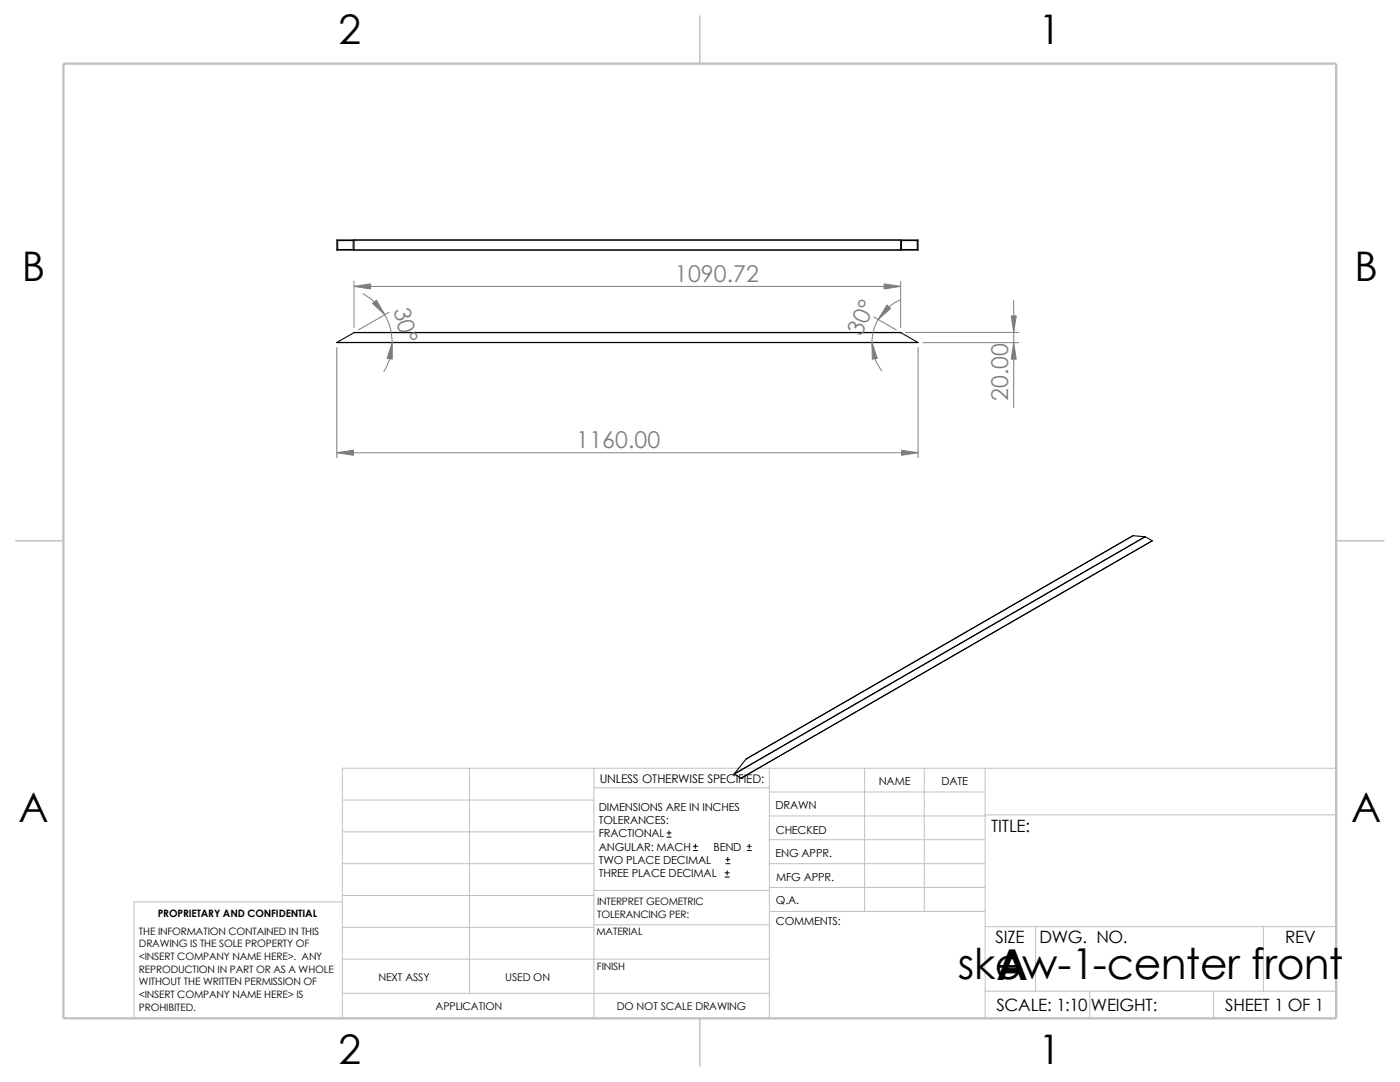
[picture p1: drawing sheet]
<svg xmlns="http://www.w3.org/2000/svg" width="279mm" height="216mm" viewBox="0 0 279 216" stroke-linecap="round" stroke-linejoin="round" font-family="sans-serif">
<defs><g id="words">
<g font-size="8.5">
<text x="191.2" y="195.3">skew-1-center front</text>
<text x="198.8" y="195.5">A</text>
</g>
<g font-size="8.1">
<text x="67.6" y="8.8">2</text>
<text x="207.3" y="8.8">1</text>
<text x="4.4" y="56.1">B</text>
<text x="270.3" y="56.1">B</text>
<text x="3.7" y="164.1">A</text>
<text x="269.6" y="164.1">A</text>
<text x="67.6" y="212.3">2</text>
<text x="207.3" y="212.3">1</text>
</g>
<g font-size="4.6" fill="#808080">
<text x="134.7" y="56.2">1090.72</text>
<text x="78.5" y="61.8" transform="rotate(76 78.5 61.8)">30°</text>
<text x="171.9" y="67.2" transform="rotate(-66 171.9 67.2)">30°</text>
<text x="201.2" y="80" transform="rotate(-90 201.2 80)">20.00</text>
<text x="115" y="89.4">1160.00</text>
</g>
<g font-size="3.4">
<text x="197.8" y="166">TITLE:</text>
<text x="198.7" y="188.1">SIZE</text>
<text x="207.5" y="188.1">DWG. NO.</text>
<text x="256.5" y="188.2">REV</text>
<text x="198.8" y="201.7">SCALE: 1:10</text>
<text x="217.7" y="201.8">WEIGHT:</text>
<text x="244.5" y="201.7">SHEET 1 OF 1</text>
</g>
<text font-size="2.4" x="119.7" y="156.2">UNLESS OTHERWISE SPECIFIED:</text>
<g font-size="2.2">
<text x="119.5" y="161.8">DIMENSIONS ARE IN INCHES</text>
<text x="154.8" y="161.5">DRAWN</text>
<text x="175.4" y="156.7">NAME</text>
<text x="187.9" y="156.7">DATE</text>
<text x="119.5" y="164.4">TOLERANCES:</text>
<text x="119.5" y="167.1">FRACTIONAL</text>
<text x="154.8" y="166.3">CHECKED</text>
<text x="119.5" y="172.4">TWO PLACE DECIMAL</text>
<text x="119.5" y="169.8">ANGULAR: MACH</text>
<text x="142.4" y="169.8">BEND</text>
<text x="154.8" y="171">ENG APPR.</text>
<text x="119.5" y="175">THREE PLACE DECIMAL</text>
<text x="154.9" y="175.7">MFG APPR.</text>
<text x="154.9" y="184.7">COMMENTS:</text>
<text x="154.9" y="180.5">Q.A.</text>
</g>
<g font-size="2.1">
<text x="75.5" y="195.7">NEXT ASSY</text>
<text x="100.8" y="195.7">USED ON</text>
<text x="86.9" y="201.5">APPLICATION</text>
<text x="123.1" y="201.6">DO NOT SCALE DRAWING</text>
</g>
<g font-size="2">
<text x="31.5" y="183">PROPRIETARY AND CONFIDENTIAL</text>
<text x="119.2" y="180.6">INTERPRET GEOMETRIC</text>
<text x="119.2" y="183.1">TOLERANCING PER:</text>
<text x="27.7" y="186.5">THE INFORMATION CONTAINED IN THIS</text>
<text x="27.7" y="189.1">DRAWING IS THE SOLE PROPERTY OF</text>
<text x="27.7" y="191.6">&lt;INSERT COMPANY NAME HERE&gt;. ANY</text>
<text x="119" y="186.6">MATERIAL</text>
<text x="27.7" y="194.1">REPRODUCTION IN PART OR AS A WHOLE</text>
<text x="27.7" y="196.6">WITHOUT THE WRITTEN PERMISSION OF</text>
<text x="119.1" y="193.5">FINISH</text>
<text x="27.7" y="199.1">&lt;INSERT COMPANY NAME HERE&gt; IS</text>
<text x="27.7" y="201.7">PROHIBITED.</text>
</g>
</g></defs>
<g fill="none" stroke="#c0c0c0" stroke-width=".2">
<path d="M68.3 159.6h50.2M93.7 153.3v44.9M118.5 157.2h35M118.5 153.3v49.9M153.5 158h43.1M153.5 153.3v49.9M172.6 153.3v28.6M184.4 153.3v28.6M196.6 153.3v49.9M266.7 153.3h-198.4v49.9M68.3 180h-41.5v23.2M68.3 172.3h50.2"/>
<path d="M68.3 166h50.2M68.3 178.7h50.2M118.5 177.7h35.1M153.5 177.1h43.1M153.5 172.3h43.1M153.5 162.8h43.1M153.5 167.6h43.1M196.6 162.6h70.1M68.3 191.4h85.2M68.3 198.2h85.2M68.3 185h50.2M118.5 184.5h35.1"/>
<path d="M153.6 181.9h43M196.6 184.9h70.1M196.6 197.8h70.1M206.7 184.9v12.9M217.5 197.8v5.4M242.2 197.8v5.4M252.1 184.9v12.9"/>
</g>
<path d="M139.7 3.2v9.5M3.1 107.9h9.6M266.7 107.9h9.5M139.7 203.2v9.5" fill="none" stroke="#c0c0c0" stroke-width=".21"/>
<path d="M12.7 12.7h254v190.5h-254z" fill="none" stroke="#c0c0c0" stroke-width=".47"/>
<g fill="none" stroke="#000" stroke-width=".21">
<path d="M67.2 47.9h.1M67.2 49.9h.1M67.2 47.9h116v2h-116M67.2 47.9v2M67.4 48h3.1v1.8h-3.1zM70.7 47.9h.1M70.7 49.9h.1M70.7 47.9v2M179.8 47.9v2M179.9 48h3.1v1.8h-3.1zM67.2 68.3h116M70.7 66.3h.1"/>
<path d="M70.7 66.4l-3.5 1.9M70.7 66.3l109.1 .1M179.7 66.3l.1 .1M179.8 66.4l3.4 1.9M183.2 68.3h-116M226.1 106.9l-77.2 44.5M226.1 106.9h.1M226.1 106.9l2.4 .2M228.5 107.1l-82 47.3M228.5 107.1h.1M228.6 107.1l-82.1 47.4M228.6 107.1l1.4 .8"/>
<path d="M230 107.9h.1M230 107.9l-82.1 47.4M146.5 154.4v.1M146.5 154.5l1.4 .8M147.9 155.3h.1M148.9 151.4l-2.4 3"/>
</g>
<g fill="none" stroke="#000" stroke-width=".2">
<path d="M133.1 167h.8M133.1 166.2h.8M133.5 165.8v.8M138.3 169.7h.9M138.3 168.9h.9M138.8 168.4v.9M144.7 175h.8M144.7 174.2h.8M144.9 172.3h.8M144.9 171.5h.8M145.1 173.7v.9M145.2 171.1v.8"/>
<path d="M149.1 169.7h.8M149.1 168.9h.8M149.5 168.4v.9"/>
</g>
<g fill="none" stroke="#808080" stroke-width=".2">
<path d="M70.7 56.1v9.3M70.7 57.1h109M72.4 58.6a11 11 0 0 1 4.2 15.6M179.7 59.9a9.2 9.2 0 0 0-3.8 14.1M179.7 56.1v9.3M202.3 60v21.3M67.2 69.3v22.1M77.6 62.3l-6.1 3.5M174.4 63.2l4.5 2.6M180.7 66.3h22.6M183.2 69.3v22.1M184.2 68.4h19.1"/>
<path d="M67.2 90.3h116"/>
</g>
<g fill="#808080" stroke="#808080" stroke-width=".2">
<path d="M179.9 89.8l3.3 .5-3.3 .5z"/>
<path d="M67.2 90.3l3.3-.5v1z"/>
<path d="M74.3 60.5l.8-.6 1.7 2.9z"/>
<path d="M78.3 68.3v3.4l-1-.2z"/>
<path d="M201.8 63h1l-.5 3.3z"/>
<path d="M202.3 68.4l.5 3.3h-1z"/>
<path d="M177 60.9l.8 .7-2.5 2.2z"/>
<path d="M174 68.3l1.1 3.2-1 .2z"/>
<path d="M70.7 57.1l3.3-.5v1.1z"/>
<path d="M176.4 56.6l3.3 .5-3.3 .6z"/>
</g>
<use href="#words"/>
</svg>
